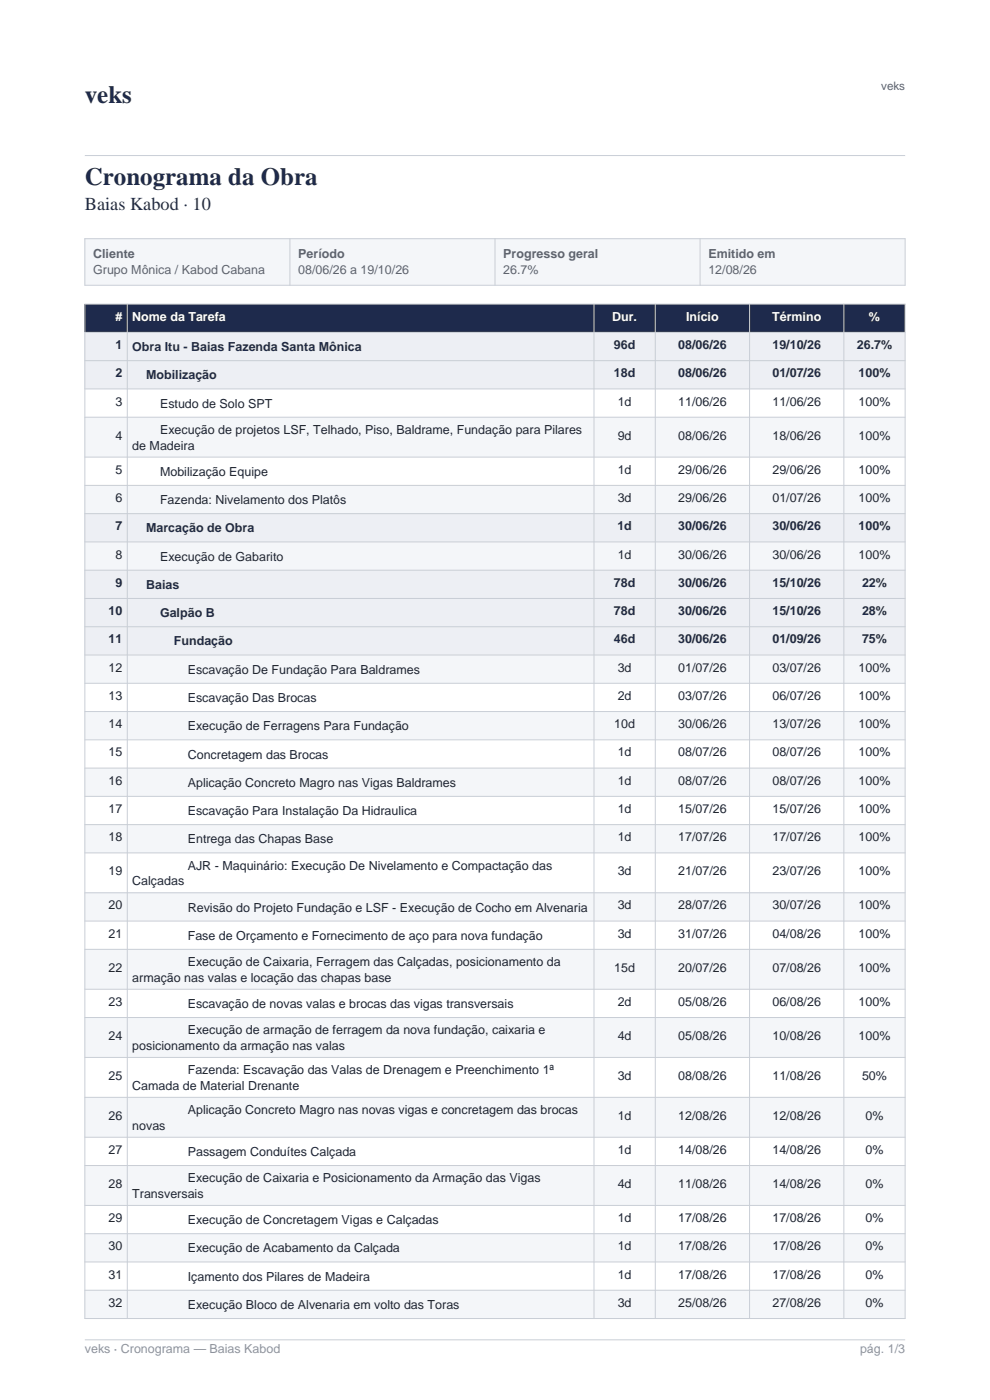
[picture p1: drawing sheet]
<svg xmlns="http://www.w3.org/2000/svg" width="210mm" height="297mm" viewBox="0 0 210 297" stroke-linecap="round" stroke-linejoin="round" font-family="sans-serif">
<defs><g id="words">
<g font-size="5.3" fill="#1e2a4c">
<text x="18" y="21.9">veks</text>
<text x="18" y="39.3">Cronograma da Obra</text>
</g>
<text font-size="3.9" fill="#1e2a4c" x="18" y="44.6">Baias Kabod · 10</text>
<g font-size="2.6" fill="#5a6472">
<text x="19.8" y="54.7">Cliente</text>
<text x="19.8" y="58.2">Grupo Mônica / Kabod Cabana</text>
<text x="63.3" y="54.7">Período</text>
<text x="63.3" y="58.2">08/06/26 a 19/10/26</text>
<text x="106.8" y="54.7">Progresso geral</text>
<text x="106.8" y="58.2">26.7%</text>
<text x="150.3" y="54.7">Emitido em</text>
<text x="150.3" y="58.2">12/08/26</text>
</g>
<g font-size="2.6" fill="#fff">
<text x="24.5" y="68">#</text>
<text x="28.1" y="68">Nome da Tarefa</text>
<text x="129.9" y="68">Dur.</text>
<text x="145.5" y="68">Início</text>
<text x="163.8" y="68">Término</text>
<text x="184.3" y="68">%</text>
</g>
<g font-size="2.6" fill="#1e2a4c">
<text x="24.5" y="74">1</text>
<text x="28.1" y="74.5">Obra Itu - Baias Fazenda Santa Mônica</text>
<text x="130.2" y="74">96d</text>
<text x="143.9" y="74">08/06/26</text>
<text x="163.9" y="74">19/10/26</text>
<text x="181.7" y="74">26.7%</text>
<text x="24.5" y="80">2</text>
<text x="31" y="80.5">Mobilização</text>
<text x="130.2" y="80">18d</text>
<text x="143.9" y="80">08/06/26</text>
<text x="163.9" y="80">01/07/26</text>
<text x="182.1" y="80">100%</text>
<text x="24.5" y="112.5">7</text>
<text x="31" y="112.9">Marcação de Obra</text>
<text x="131" y="112.5">1d</text>
<text x="143.9" y="112.5">30/06/26</text>
<text x="163.9" y="112.5">30/06/26</text>
<text x="182.1" y="112.5">100%</text>
<text x="24.5" y="124.5">9</text>
<text x="31" y="124.9">Baias</text>
<text x="130.2" y="124.5">78d</text>
<text x="143.9" y="124.5">30/06/26</text>
<text x="163.9" y="124.5">15/10/26</text>
<text x="182.9" y="124.5">22%</text>
<text x="23" y="130.5">10</text>
<text x="33.9" y="130.9">Galpão B</text>
<text x="130.2" y="130.5">78d</text>
<text x="143.9" y="130.5">30/06/26</text>
<text x="163.9" y="130.5">15/10/26</text>
<text x="182.9" y="130.5">28%</text>
<text x="23" y="136.5">11</text>
<text x="36.9" y="136.9">Fundação</text>
<text x="130.2" y="136.5">46d</text>
<text x="143.9" y="136.5">30/06/26</text>
<text x="163.9" y="136.5">01/09/26</text>
<text x="182.9" y="136.5">75%</text>
</g>
<g font-size="2.6" fill="#22272f">
<text x="24.5" y="86">3</text>
<text x="33.9" y="86.5">Estudo de Solo SPT</text>
<text x="131" y="86">1d</text>
<text x="143.9" y="86">11/06/26</text>
<text x="163.9" y="86">11/06/26</text>
<text x="182.1" y="86">100%</text>
<text x="24.5" y="93.3">4</text>
<text x="28.1" y="95.4">de Madeira</text>
<text x="33.9" y="92">Execução de projetos LSF, Telhado, Piso, Baldrame, Fundação para Pilares</text>
<text x="131" y="93.3">9d</text>
<text x="143.9" y="93.3">08/06/26</text>
<text x="163.9" y="93.3">18/06/26</text>
<text x="182.1" y="93.3">100%</text>
<text x="24.5" y="100.5">5</text>
<text x="33.9" y="100.9">Mobilização Equipe</text>
<text x="131" y="100.5">1d</text>
<text x="143.9" y="100.5">29/06/26</text>
<text x="163.9" y="100.5">29/06/26</text>
<text x="182.1" y="100.5">100%</text>
<text x="24.5" y="106.5">6</text>
<text x="33.9" y="106.9">Fazenda: Nivelamento dos Platôs</text>
<text x="131" y="106.5">3d</text>
<text x="143.9" y="106.5">29/06/26</text>
<text x="163.9" y="106.5">01/07/26</text>
<text x="182.1" y="106.5">100%</text>
<text x="24.5" y="118.5">8</text>
<text x="33.9" y="118.9">Execução de Gabarito</text>
<text x="131" y="118.5">1d</text>
<text x="143.9" y="118.5">30/06/26</text>
<text x="163.9" y="118.5">30/06/26</text>
<text x="182.1" y="118.5">100%</text>
<text x="23" y="142.5">12</text>
<text x="39.8" y="142.9">Escavação De Fundação Para Baldrames</text>
<text x="131" y="142.5">3d</text>
<text x="143.9" y="142.5">01/07/26</text>
<text x="163.9" y="142.5">03/07/26</text>
<text x="182.1" y="142.5">100%</text>
<text x="23" y="148.5">13</text>
<text x="39.8" y="148.9">Escavação Das Brocas</text>
<text x="131" y="148.5">2d</text>
<text x="143.9" y="148.5">03/07/26</text>
<text x="163.9" y="148.5">06/07/26</text>
<text x="182.1" y="148.5">100%</text>
<text x="23" y="154.5">14</text>
<text x="39.8" y="154.9">Execução de Ferragens Para Fundação</text>
<text x="130.3" y="154.5">10d</text>
<text x="143.9" y="154.5">30/06/26</text>
<text x="163.9" y="154.5">13/07/26</text>
<text x="182.1" y="154.5">100%</text>
<text x="23" y="160.5">15</text>
<text x="39.8" y="160.9">Concretagem das Brocas</text>
<text x="131" y="160.5">1d</text>
<text x="143.9" y="160.5">08/07/26</text>
<text x="163.9" y="160.5">08/07/26</text>
<text x="182.1" y="160.5">100%</text>
<text x="23" y="166.5">16</text>
<text x="39.8" y="166.9">Aplicação Concreto Magro nas Vigas Baldrames</text>
<text x="131" y="166.5">1d</text>
<text x="143.9" y="166.5">08/07/26</text>
<text x="163.9" y="166.5">08/07/26</text>
<text x="182.1" y="166.5">100%</text>
<text x="23" y="172.5">17</text>
<text x="39.8" y="172.9">Escavação Para Instalação Da Hidraulica</text>
<text x="131" y="172.5">1d</text>
<text x="143.9" y="172.5">15/07/26</text>
<text x="163.9" y="172.5">15/07/26</text>
<text x="182.1" y="172.5">100%</text>
<text x="23" y="178.5">18</text>
<text x="39.8" y="178.9">Entrega das Chapas Base</text>
<text x="131" y="178.5">1d</text>
<text x="143.9" y="178.5">17/07/26</text>
<text x="163.9" y="178.5">17/07/26</text>
<text x="182.1" y="178.5">100%</text>
<text x="23" y="185.7">19</text>
<text x="39.8" y="184.5">AJR - Maquinário: Execução De Nivelamento e Compactação das</text>
<text x="131" y="185.7">3d</text>
<text x="143.9" y="185.7">21/07/26</text>
<text x="163.9" y="185.7">23/07/26</text>
<text x="182.1" y="185.7">100%</text>
<text x="28.1" y="187.8">Calçadas</text>
<text x="23" y="192.9">20</text>
<text x="39.8" y="193.4">Revisão do Projeto Fundação e LSF - Execução de Cocho em Alvenaria</text>
<text x="131" y="192.9">3d</text>
<text x="143.9" y="192.9">28/07/26</text>
<text x="163.9" y="192.9">30/07/26</text>
<text x="182.1" y="192.9">100%</text>
<text x="23" y="198.9">21</text>
<text x="39.8" y="199.4">Fase de Orçamento e Fornecimento de aço para nova fundação</text>
<text x="131" y="198.9">3d</text>
<text x="143.9" y="198.9">31/07/26</text>
<text x="163.9" y="198.9">04/08/26</text>
<text x="182.1" y="198.9">100%</text>
<text x="23" y="206.2">22</text>
<text x="28.1" y="208.3">armação nas valas e locação das chapas base</text>
<text x="39.8" y="204.9">Execução de Caixaria, Ferragem das Calçadas, posicionamento da</text>
<text x="130.3" y="206.2">15d</text>
<text x="143.9" y="206.2">20/07/26</text>
<text x="163.9" y="206.2">07/08/26</text>
<text x="182.1" y="206.2">100%</text>
<text x="23" y="213.4">23</text>
<text x="39.8" y="213.8">Escavação de novas valas e brocas das vigas transversais</text>
<text x="131" y="213.4">2d</text>
<text x="143.9" y="213.4">05/08/26</text>
<text x="163.9" y="213.4">06/08/26</text>
<text x="182.1" y="213.4">100%</text>
<text x="23" y="220.6">24</text>
<text x="39.8" y="219.4">Execução de armação de ferragem da nova fundação, caixaria e</text>
<text x="131" y="220.6">4d</text>
<text x="143.9" y="220.6">05/08/26</text>
<text x="163.9" y="220.6">10/08/26</text>
<text x="182.1" y="220.6">100%</text>
<text x="28.1" y="222.7">posicionamento da armação nas valas</text>
<text x="39.8" y="227.9">Fazenda: Escavação das Valas de Drenagem e Preenchimento 1ª</text>
<text x="23" y="229.1">25</text>
<text x="28.1" y="231.2">Camada de Material Drenante</text>
<text x="131" y="229.1">3d</text>
<text x="143.9" y="229.1">08/08/26</text>
<text x="163.9" y="229.1">11/08/26</text>
<text x="182.9" y="229.1">50%</text>
<text x="23" y="237.6">26</text>
<text x="28.1" y="239.7">novas</text>
<text x="39.8" y="236.3">Aplicação Concreto Magro nas novas vigas e concretagem das brocas</text>
<text x="131" y="237.6">1d</text>
<text x="143.9" y="237.6">12/08/26</text>
<text x="163.9" y="237.6">12/08/26</text>
<text x="183.6" y="237.6">0%</text>
<text x="23" y="244.8">27</text>
<text x="39.8" y="245.2">Passagem Conduítes Calçada</text>
<text x="131" y="244.8">1d</text>
<text x="143.9" y="244.8">14/08/26</text>
<text x="163.9" y="244.8">14/08/26</text>
<text x="183.6" y="244.8">0%</text>
<text x="39.8" y="250.8">Execução de Caixaria e Posicionamento da Armação das Vigas</text>
<text x="23" y="252">28</text>
<text x="28.1" y="254.1">Transversais</text>
<text x="131" y="252">4d</text>
<text x="143.9" y="252">11/08/26</text>
<text x="163.9" y="252">14/08/26</text>
<text x="183.6" y="252">0%</text>
<text x="23" y="259.3">29</text>
<text x="39.8" y="259.7">Execução de Concretagem Vigas e Calçadas</text>
<text x="131" y="259.3">1d</text>
<text x="143.9" y="259.3">17/08/26</text>
<text x="163.9" y="259.3">17/08/26</text>
<text x="183.6" y="259.3">0%</text>
<text x="23" y="265.3">30</text>
<text x="39.8" y="265.7">Execução de Acabamento da Calçada</text>
<text x="131" y="265.3">1d</text>
<text x="143.9" y="265.3">17/08/26</text>
<text x="163.9" y="265.3">17/08/26</text>
<text x="183.6" y="265.3">0%</text>
<text x="23" y="271.2">31</text>
<text x="39.8" y="271.7">Içamento dos Pilares de Madeira</text>
<text x="131" y="271.2">1d</text>
<text x="143.9" y="271.2">17/08/26</text>
<text x="163.9" y="271.2">17/08/26</text>
<text x="183.6" y="271.2">0%</text>
<text x="23" y="277.2">32</text>
<text x="39.8" y="277.7">Execução Bloco de Alvenaria em volto das Toras</text>
<text x="131" y="277.2">3d</text>
<text x="143.9" y="277.2">25/08/26</text>
<text x="163.9" y="277.2">27/08/26</text>
<text x="183.6" y="277.2">0%</text>
</g>
<g font-size="2.6" fill="#8a93a3">
<text x="18" y="287.1">veks · Cronograma — Baias Kabod</text>
<text x="182.4" y="287.1">pág. 1/3</text>
</g>
<text font-size="2.5" fill="#5a6472" x="186.9" y="19.1">veks</text>
</g></defs>
<path d="M18 50.6h174v9.9h-174z" fill-rule="evenodd" fill="#f4f6f9"/>
<path d="M18 50.6h174v9.9h-174zM61.5 50.6v9.9M105 50.6v9.9M148.5 50.6v9.9" fill="none" stroke="#c9ced6" stroke-width=".21"/>
<path d="M18 64.5h174v6h-174z" fill-rule="evenodd" fill="#1e2a4c"/>
<path d="M18 70.5h174v6h-174z" fill-rule="evenodd" fill="#fff"/>
<path d="M18 76.5h174v6h-174z" fill-rule="evenodd" fill="#f4f6f9"/>
<path d="M18 82.5h174v6h-174z" fill-rule="evenodd" fill="#fff"/>
<path d="M18 88.5h174v8.5h-174z" fill-rule="evenodd" fill="#f4f6f9"/>
<path d="M18 97h174v6h-174z" fill-rule="evenodd" fill="#fff"/>
<path d="M18 103h174v6h-174z" fill-rule="evenodd" fill="#f4f6f9"/>
<path d="M18 109h174v6h-174z" fill-rule="evenodd" fill="#fff"/>
<path d="M18 115h174v6h-174z" fill-rule="evenodd" fill="#f4f6f9"/>
<path d="M18 121h174v6h-174z" fill-rule="evenodd" fill="#fff"/>
<path d="M18 127h174v6h-174z" fill-rule="evenodd" fill="#f4f6f9"/>
<path d="M18 133h174v6h-174z" fill-rule="evenodd" fill="#fff"/>
<path d="M18 139h174v6h-174z" fill-rule="evenodd" fill="#f4f6f9"/>
<path d="M18 145h174v6h-174z" fill-rule="evenodd" fill="#fff"/>
<path d="M18 151h174v5.9h-174z" fill-rule="evenodd" fill="#f4f6f9"/>
<path d="M18 156.9h174v6h-174z" fill-rule="evenodd" fill="#fff"/>
<path d="M18 162.9h174v6h-174z" fill-rule="evenodd" fill="#f4f6f9"/>
<path d="M18 168.9h174v6h-174z" fill-rule="evenodd" fill="#fff"/>
<path d="M18 174.9h174v6h-174z" fill-rule="evenodd" fill="#f4f6f9"/>
<path d="M18 180.9h174v8.5h-174z" fill-rule="evenodd" fill="#fff"/>
<path d="M18 189.4h174v6h-174z" fill-rule="evenodd" fill="#f4f6f9"/>
<path d="M18 195.4h174v6h-174z" fill-rule="evenodd" fill="#fff"/>
<path d="M18 201.4h174v8.5h-174z" fill-rule="evenodd" fill="#f4f6f9"/>
<path d="M18 209.9h174v6h-174z" fill-rule="evenodd" fill="#fff"/>
<path d="M18 215.9h174v8.4h-174z" fill-rule="evenodd" fill="#f4f6f9"/>
<path d="M18 224.3h174v8.5h-174z" fill-rule="evenodd" fill="#fff"/>
<path d="M18 232.8h174v8.5h-174z" fill-rule="evenodd" fill="#f4f6f9"/>
<path d="M18 241.3h174v6h-174z" fill-rule="evenodd" fill="#fff"/>
<path d="M18 247.3h174v8.4h-174z" fill-rule="evenodd" fill="#f4f6f9"/>
<path d="M18 255.7h174v6h-174z" fill-rule="evenodd" fill="#fff"/>
<path d="M18 261.7h174v6h-174z" fill-rule="evenodd" fill="#f4f6f9"/>
<path d="M18 267.7h174v6h-174z" fill-rule="evenodd" fill="#fff"/>
<path d="M18 273.7h174v6h-174z" fill-rule="evenodd" fill="#f4f6f9"/>
<g fill="#edeff4">
<path d="M18 70.5h174v6h-174z" fill-rule="evenodd"/>
<path d="M18 76.5h174v6h-174z" fill-rule="evenodd"/>
<path d="M18 109h174v6h-174z" fill-rule="evenodd"/>
<path d="M18 121h174v6h-174z" fill-rule="evenodd"/>
<path d="M18 127h174v6h-174z" fill-rule="evenodd"/>
<path d="M18 133h174v6h-174z" fill-rule="evenodd"/>
</g>
<g fill="none" stroke="#c9ced6" stroke-width=".21">
<path d="M18 33h174M18 64.5h174v215.2h-174zM18 70.5h174M18 76.5h174M27 64.5v215.2M126 64.5v215.2M139 64.5v215.2M159 64.5v215.2M179 64.5v215.2M18 82.5h174M18 88.5h174M18 97h174"/>
<path d="M18 103h174M18 109h174M18 115h174M18 121h174M18 127h174M18 133h174M18 139h174M18 145h174M18 151h174M18 156.9h174M18 162.9h174M18 168.9h174"/>
<path d="M18 174.9h174M18 180.9h174M18 189.4h174M18 195.4h174M18 201.4h174M18 209.9h174M18 215.9h174M18 224.3h174M18 232.8h174M18 241.3h174M18 247.3h174M18 255.7h174"/>
<path d="M18 261.7h174M18 267.7h174M18 273.7h174M18 284.2h174"/>
</g>
<use href="#words"/>
</svg>
